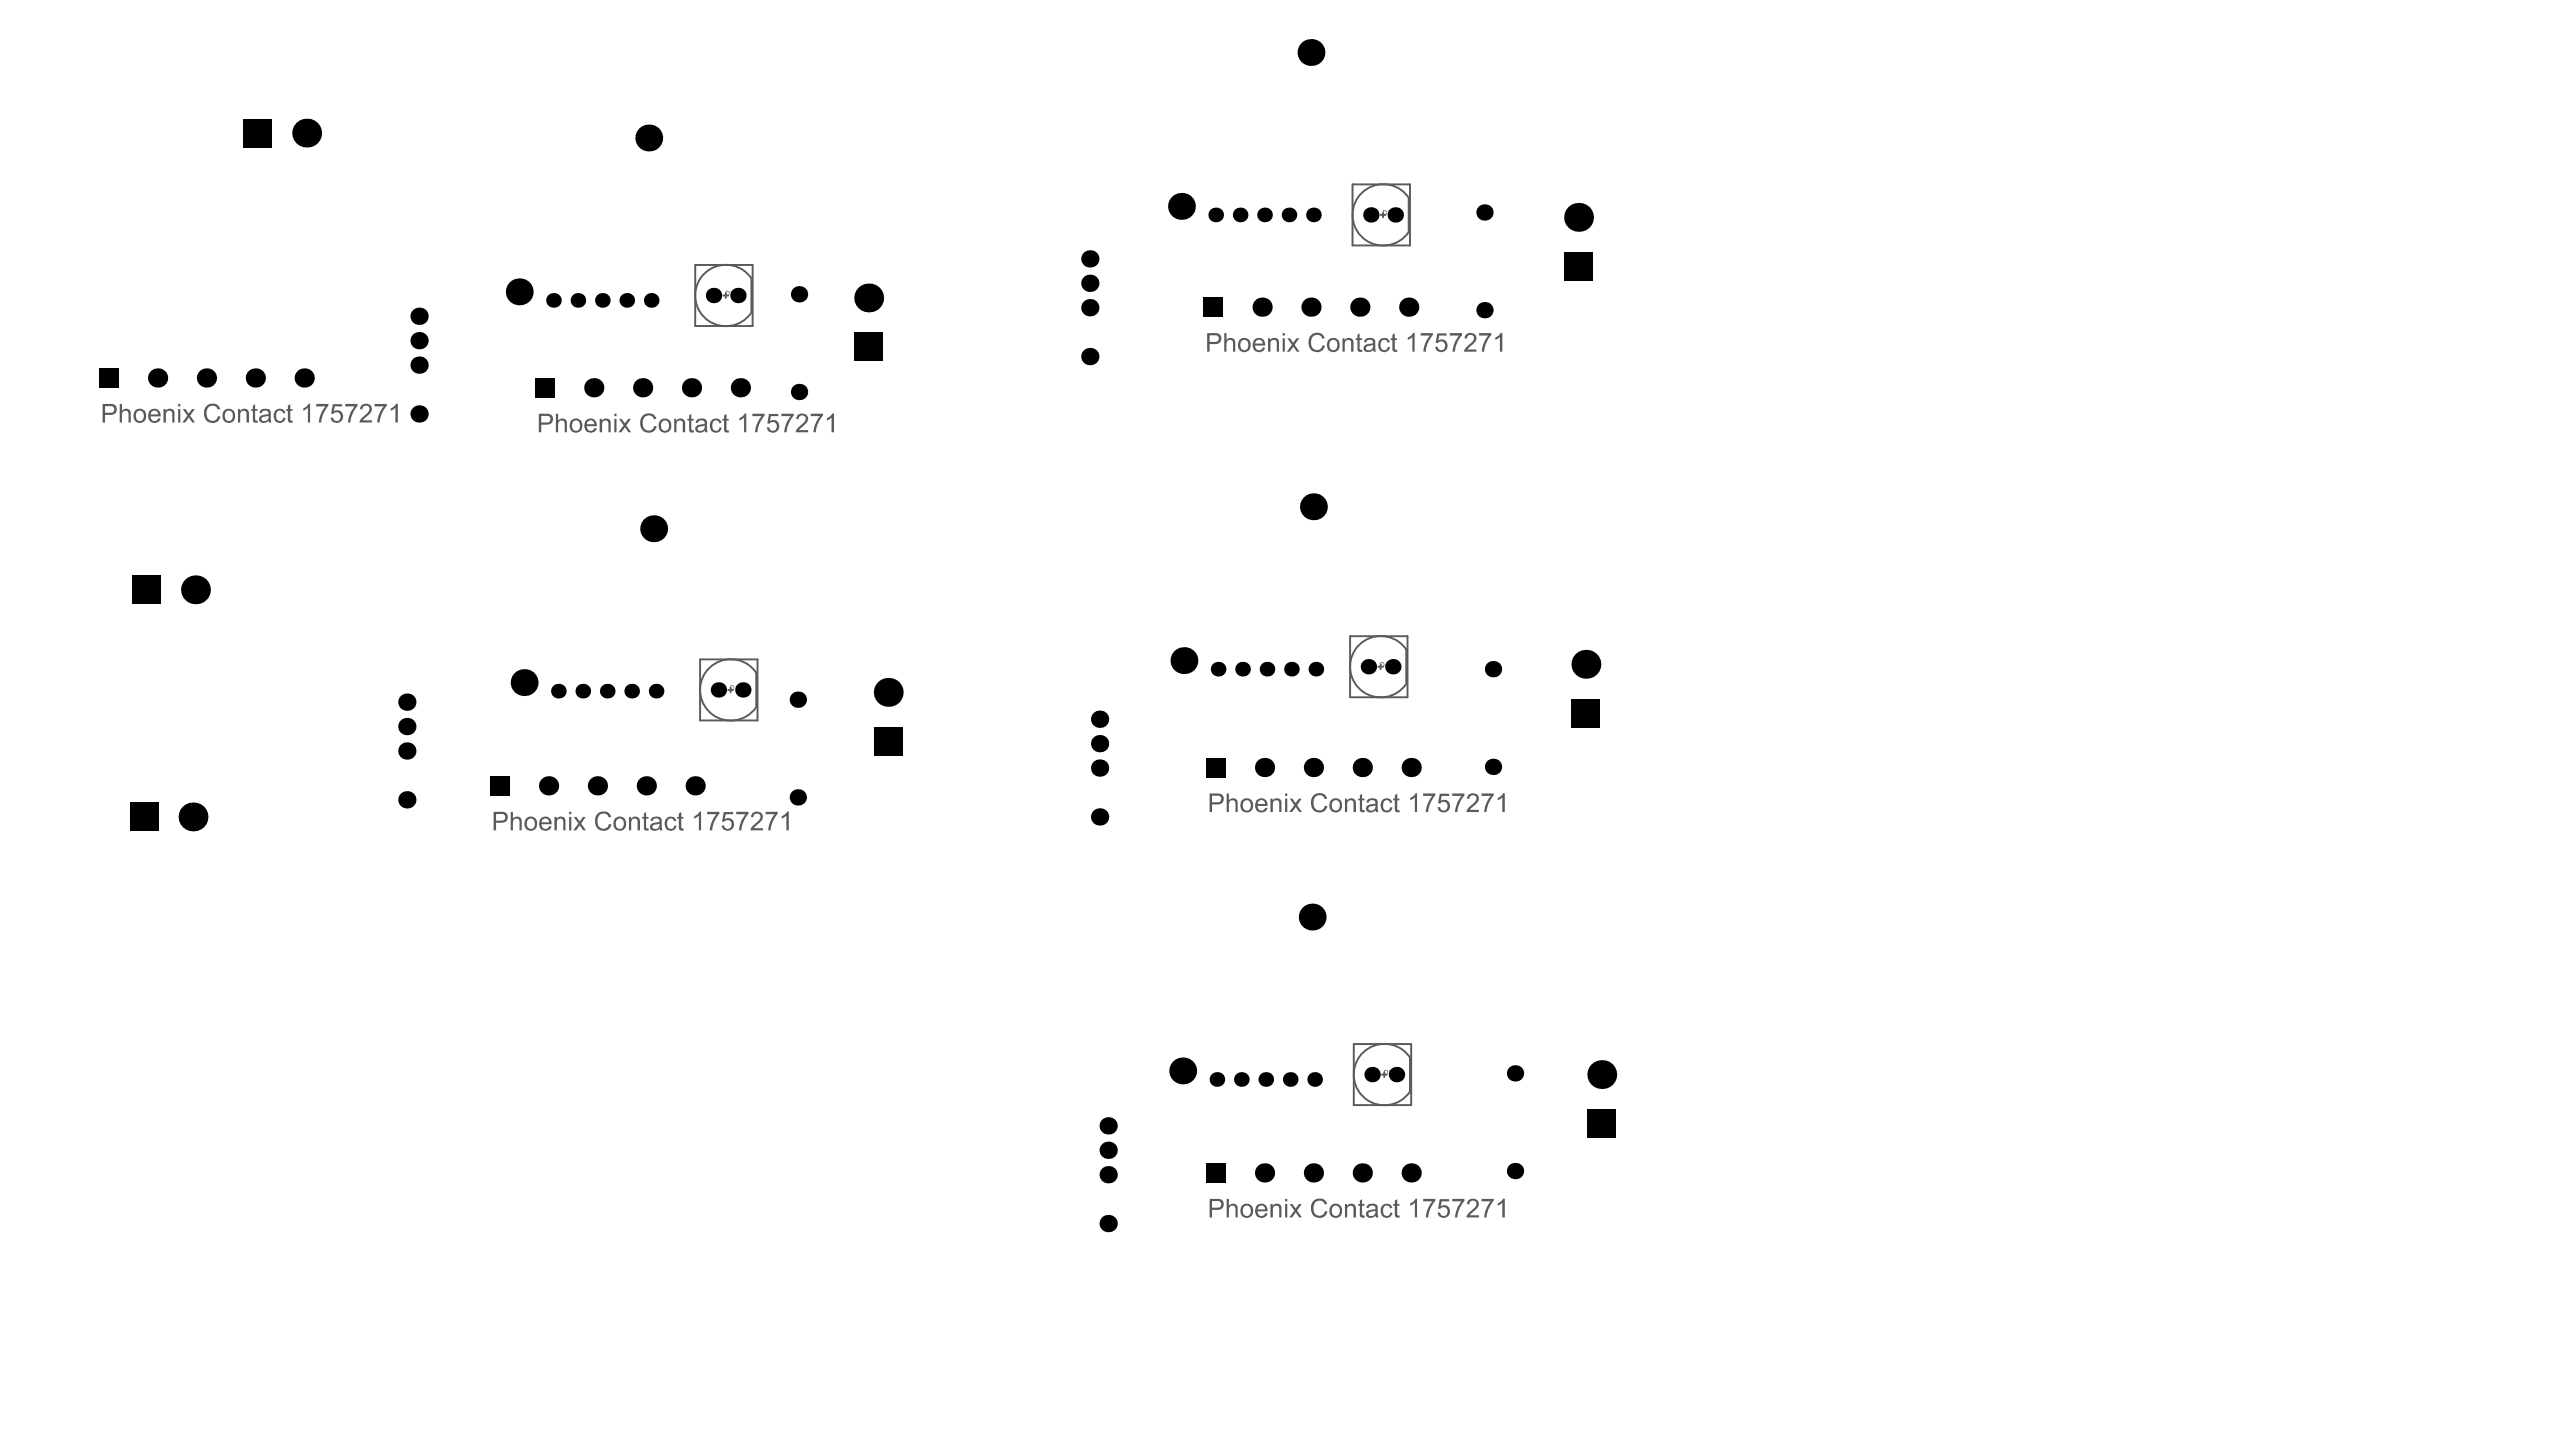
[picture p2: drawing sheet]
<svg xmlns="http://www.w3.org/2000/svg" width="881mm" height="503mm" viewBox="0 0 881 503" stroke-linecap="round" stroke-linejoin="round" font-family="sans-serif">
<g fill="none" stroke="#5a5a5a" stroke-width=".66">
<path d="M477.1 74.3h1.7M478 73.4v1.7M486.8 68.3v11.9M259.7 96.2v11.8M250 102.1h1.7M250.8 101.3v1.6M251.7 238.4h1.6M252.5 237.5v1.7M261.4 232.5v11.8M476.3 230.4h1.7M477.1 229.5v1.7M486 224.5v11.8"/>
<path d="M477.5 371.3h1.7M478.4 370.4v1.7M487.3 365.4v11.8"/>
</g>
<g fill="#5a5a5a">
<path d="M252.4 100.7h.1a.56 .56 0 0 1 .9 .2 .56 .56 0 0 1-.5 .8l-.3 .2 .7 .2h-1l.5-.6a.42 .42 0 0 0 .4-.4 .42 .42 0 0 0-.4-.4l-.5 .3z"/>
<path d="M254.2 237.2l.6-.4v1.6h-.3v-1.3l-.2 .3z"/>
<path d="M479.7 72.7a.45 .45 0 0 1 .6 .1 .45 .45 0 0 1 0 .6 .53 .53 0 0 1 0 .9 .53 .53 0 0 1-.8-.5h.2a.33 .33 0 0 0 .3 .3 .33 .33 0 0 0 .3-.3 .33 .33 0 0 0-.4-.3v-.2a.27 .27 0 0 0 .4-.2 .27 .27 0 0 0-.3-.3 .27 .27 0 0 0-.3 .4l-.2-.1z"/>
<path d="M480.1 369.8h.8l-.6 .1v.4a.54 .54 0 0 1 .7 .4 .54 .54 0 0 1-.5 .7 .54 .54 0 0 1-.6-.5h.2a.34 .34 0 0 0 .4 .2 .34 .34 0 0 0 .2-.5 .34 .34 0 0 0-.5 0l-.3-.1z"/>
<path d="M251 100.7v1.2h.3a.59 .59 0 0 0 .6-.6 .59 .59 0 0 0-.6-.6zM250.8 100.5h.6a.81 .81 0 0 1 .7 .8 .81 .81 0 0 1-.8 .8h-.5z"/>
<path d="M252.7 237v1.2h.3a.59 .59 0 0 0 .6-.6 .59 .59 0 0 0-.6-.6zM252.5 236.8h.6a.81 .81 0 0 1 .7 .8 .81 .81 0 0 1-.8 .8h-.5z"/>
<path d="M478.1 72.9v1.2h.4a.59 .59 0 0 0 .6-.6 .59 .59 0 0 0-.6-.6zM478 72.7h.6a.81 .81 0 0 1 .6 .8 .81 .81 0 0 1-.7 .8h-.5z"/>
<path d="M477.3 229v1.2h.3a.59 .59 0 0 0 .6-.6 .59 .59 0 0 0-.6-.6zM477.1 228.8h.6a.81 .81 0 0 1 .7 .8 .81 .81 0 0 1-.8 .8h-.5z"/>
<path d="M479.2 229.1l-.5 .8h.5zM479.3 228.8l.4 1.1-.2 .5h-.3v-.4h-.6z"/>
<path d="M478.6 369.9v1.2h.3a.59 .59 0 0 0 .6-.6 .59 .59 0 0 0-.6-.6zM478.4 369.7h.6a.81 .81 0 0 1 .7 .8 .81 .81 0 0 1-.8 .8h-.5z"/>
</g>
<path d="M467.4 63.7h19.9v21.1h-19.9zM486.8 68.3a10.6 10.6 0 0 0-15.7-2.1 10.6 10.6 0 0 0-.2 15.9 10.6 10.6 0 0 0 15.8-1.7M240.3 91.6h19.8v21h-19.8zM259.7 96.2a10.6 10.6 0 0 0-15.8-2.2 10.6 10.6 0 0 0-.2 15.9 10.6 10.6 0 0 0 15.8-1.7M466.6 219.8h19.8v21.1h-19.8zM241.9 227.8h19.9v21.1h-19.9zM261.4 232.5a10.6 10.6 0 0 0-15.8-2.2 10.6 10.6 0 0 0-.2 15.9 10.6 10.6 0 0 0 15.8-1.7M486 224.5a10.6 10.6 0 0 0-15.8-2.2 10.6 10.6 0 0 0-.2 15.9 10.6 10.6 0 0 0 15.8-1.7M467.8 360.7h19.9v21.1h-19.9zM487.3 365.4a10.6 10.6 0 0 0-15.8-2.2 10.6 10.6 0 0 0-.2 15.9 10.6 10.6 0 0 0 15.8-1.7" fill="none" stroke="#5a5a5a" stroke-width=".66"/>
<g fill="#5a5a5a">
<path d="M176.5 280.5h.8v2.3l.1-.1a1.64 1.64 0 0 1 1.9-.5 1.64 1.64 0 0 1 1 1.7v3h-.8v-3a1.17 1.17 0 0 0-1.3-1 1.17 1.17 0 0 0-.9 1.5v2.5h-.8z"/>
<path d="M191.6 282.3h.8v.6a1.63 1.63 0 0 1 2-.8 1.63 1.63 0 0 1 1 1.9v2.9h-.7v-3a1.13 1.13 0 0 0-1.4-1 1.13 1.13 0 0 0-.8 1.5v2.5h-.9z"/>
<path d="M198.3 282.3h.9l1.1 1.6 1.2-1.6h.9l-1.6 2.2 1.7 2.4h-.9l-1.2-1.8-1.3 1.8h-1l1.8-2.4z"/>
<path d="M206.4 281.2l.8-.6a3.1 3.1 0 0 1 3.3 .5l.7 1.2-.8 .1a2.05 2.05 0 0 0-2.6-1.2 2.05 2.05 0 0 0-1.3 2.5 2.05 2.05 0 0 0 1.5 2.5 2.05 2.05 0 0 0 2.4-1.5l.9 .3a2.96 2.96 0 0 1-3.7 1.9 2.96 2.96 0 0 1-2-3.7l.4-1.4z"/>
<path d="M217.4 282.3h.6v.5a1.71 1.71 0 0 1 2.1-.6 1.71 1.71 0 0 1 1.1 1.8v2.9h-.9v-2.8a1.14 1.14 0 0 0-1.2-1.3 1.14 1.14 0 0 0-1 1.6v2.5h-.7z"/>
<path d="M222.5 281.1l.8-.5v1.7h.8v.5h-.8v3l.1 .4h.7l.1 .7-.2 .1a1.08 1.08 0 0 1-1.3-.2 1.08 1.08 0 0 1-.2-1.3v-2.7h-.6v-.5h.6z"/>
<path d="M230.1 282.9a2.04 2.04 0 0 1 2-.8 2.04 2.04 0 0 1 1.6 1.5l-.8 .2a1.23 1.23 0 0 0-1.5-.9 1.23 1.23 0 0 0-.9 1.5 1.32 1.32 0 0 0 .6 1.8 1.32 1.32 0 0 0 1.8-.6l.1-.4 .7 .1a2.08 2.08 0 0 1-2.5 1.7 2.08 2.08 0 0 1-1.5-2.6z"/>
<path d="M234.6 281.1l.8-.5v1.7h.8v.5h-.8v3.2l.8 .2 .1 .7a1.24 1.24 0 0 1-1.6-.4l-.1-3.7h-.6v-.5h.6z"/>
<path d="M239.9 282a2.99 2.99 0 0 0 1.9-1.6h.5v6.5h-.8v-5.1l-1.6 1z"/>
<path d="M244.4 280.5h4.2v.7l-1.9 3.1-.5 2.6h-.9l.3-1.9 .8-2.1 1.2-1.6h-3.2z"/>
<path d="M250.1 280.6h3.2v.7h-2.5l-.3 1.7 .1-.1a2.16 2.16 0 0 1 3.1 1.9 2.16 2.16 0 0 1-3 2.1l-.7-.3-.6-1.2 .8-.2a1.38 1.38 0 0 0 1.9 1 1.38 1.38 0 0 0 .6-2.1 1.37 1.37 0 0 0-2.4-.2h-.8z"/>
<path d="M254.4 280.5h4.3v.7l-1.3 1.7-.9 2.2-.3 1.8h-.8l.3-2 .8-1.9 1.1-1.7h-3.2z"/>
<path d="M260 281l.2-.1a2 2 0 0 1 2.9 0 2 2 0 0 1-.1 2.9l-2.6 2.3h3.2v.8h-4.3l.7-1.4 1.3-1.1a2.47 2.47 0 0 0 1.3-2.9 1.33 1.33 0 0 0-1.4-.3 1.33 1.33 0 0 0-.8 1.2l-.9-.1z"/>
<path d="M264.6 280.5h4.2v.7l-1.2 1.5-.7 1.6-.6 2.6h-.8l.3-1.9 .8-2.1 1.2-1.6h-3.2z"/>
<path d="M270.1 282.1l1.1-.6 .8-1.1h.6v6.5h-.8v-5.1l-1.7 1z"/>
<path d="M41.4 139.6h.7v2.2h.2a1.64 1.64 0 0 1 1.9-.5 1.64 1.64 0 0 1 1 1.7v3h-.8v-3a1.17 1.17 0 0 0-1.4-1.1 1.17 1.17 0 0 0-.9 1.5v2.6h-.7z"/>
<path d="M56.5 141.3h.8v.7a1.63 1.63 0 0 1 2-.8 1.63 1.63 0 0 1 1 1.9v2.9h-.8v-3a1.13 1.13 0 0 0-1.3-1.1 1.13 1.13 0 0 0-.9 1.5v2.6h-.8z"/>
<path d="M63.2 141.3h.9l1.1 1.6 1.2-1.6h.9l-1.6 2.3 1.7 2.4h-.9l-1.2-1.8-1.3 1.8h-1l1.8-2.4z"/>
<path d="M71.3 140.3l.8-.6a3.1 3.1 0 0 1 3.3 .5l.7 1.1-.9 .2a2.05 2.05 0 0 0-2.5-1.2 2.05 2.05 0 0 0-1.3 2.5 2.05 2.05 0 0 0 1.4 2.5 2.05 2.05 0 0 0 2.5-1.5l.9 .2a2.96 2.96 0 0 1-3.7 2 2.96 2.96 0 0 1-2-3.7l.4-1.4z"/>
<path d="M82.3 141.3h.6v.6a1.71 1.71 0 0 1 2.1-.6 1.71 1.71 0 0 1 1.1 1.8v2.9h-.9v-2.8a1.14 1.14 0 0 0-1.3-1.3 1.14 1.14 0 0 0-.9 1.5v2.6h-.7z"/>
<path d="M87.4 140.2l.8-.6v1.7h.8v.6h-.8v3l.1 .4h.7l.1 .7-.3 .1a1.08 1.08 0 0 1-1.2-.2 1.08 1.08 0 0 1-.2-1.3v-2.7h-.6v-.6h.6z"/>
<path d="M95 142a2.04 2.04 0 0 1 2-.8 2.04 2.04 0 0 1 1.6 1.5l-.8 .2a1.23 1.23 0 0 0-1.5-.9 1.23 1.23 0 0 0-.9 1.5 1.32 1.32 0 0 0 .6 1.8 1.32 1.32 0 0 0 1.8-.6l.1-.4 .7 .1a2.08 2.08 0 0 1-2.5 1.6 2.08 2.08 0 0 1-1.5-2.6z"/>
<path d="M99.5 140.2l.8-.6v1.7h.8v.6h-.8v3.2l.8 .2 .1 .7a1.24 1.24 0 0 1-1.6-.4l-.1-3.7h-.6v-.6h.6z"/>
<path d="M104.8 141.1a2.99 2.99 0 0 0 1.9-1.6h.5v6.5h-.8v-5.1l-1.6 1z"/>
<path d="M109.3 139.6h4.2v.6l-1.9 3.2-.6 2.6h-.8l.3-1.9 .8-2.1 1.2-1.6h-3.2z"/>
<path d="M115 139.6h3.2v.8h-2.5l-.3 1.7 .1-.1a2.16 2.16 0 0 1 3.1 1.9 2.16 2.16 0 0 1-3 2.1l-.8-.4-.5-1.1 .8-.2a1.38 1.38 0 0 0 1.9 1 1.38 1.38 0 0 0 .6-2.1 1.37 1.37 0 0 0-2.4-.2l-.8-.1z"/>
<path d="M119.3 139.6h4.2v.7l-1.2 1.7-.9 2.2-.3 1.8h-.8l.3-2 .8-1.9 1.1-1.7h-3.2z"/>
<path d="M124.8 140.2l.3-.2a2 2 0 0 1 2.8 0 2 2 0 0 1 0 2.9l-2.6 2.3h3.2v.8h-4.3l.7-1.5 1.3-1.1a2.47 2.47 0 0 0 1.3-2.8 1.33 1.33 0 0 0-1.4-.3 1.33 1.33 0 0 0-.9 1.2l-.8-.2z"/>
<path d="M129.5 139.6h4.2v.6l-1.2 1.6-.8 1.6-.6 2.6h-.7l.2-1.9 .9-2.1 1.2-1.6h-3.2z"/>
<path d="M135 141.2l1-.6 .9-1.1h.6v6.5h-.9v-5.1l-1.6 1z"/>
<path d="M192.1 142.9h.8v2.3l.1-.1a1.64 1.64 0 0 1 1.9-.4 1.64 1.64 0 0 1 1 1.7v3h-.7v-3a1.17 1.17 0 0 0-1.4-1.1 1.17 1.17 0 0 0-.9 1.5v2.6h-.8z"/>
<path d="M207.2 144.7h.8v.7a1.63 1.63 0 0 1 2-.8 1.63 1.63 0 0 1 1 1.9v2.9h-.7v-3a1.13 1.13 0 0 0-1.4-1.1 1.13 1.13 0 0 0-.8 1.5v2.6h-.9z"/>
<path d="M213.9 144.7h.9l1.1 1.6 1.2-1.6h.9l-1.6 2.3 1.7 2.4h-.9l-1.2-1.8-1.3 1.8h-1l1.8-2.4z"/>
<path d="M222 143.7l.9-.6a3.1 3.1 0 0 1 3.2 .4l.7 1.2-.8 .2a2.05 2.05 0 0 0-2.6-1.2 2.05 2.05 0 0 0-1.3 2.4 2.05 2.05 0 0 0 1.5 2.5 2.05 2.05 0 0 0 2.5-1.4l.8 .2a2.96 2.96 0 0 1-3.7 1.9 2.96 2.96 0 0 1-1.9-3.7l.3-1.3z"/>
<path d="M233 144.7h.7v.6a1.71 1.71 0 0 1 2-.7 1.71 1.71 0 0 1 1.1 1.9v2.9h-.9v-2.8a1.14 1.14 0 0 0-1.2-1.3 1.14 1.14 0 0 0-1 1.5v2.6h-.7z"/>
<path d="M238.1 143.5l.8-.5v1.7h.8v.6h-.8v3l.2 .4h.6l.1 .7h-.2a1.08 1.08 0 0 1-1.2-.2 1.08 1.08 0 0 1-.3-1.2v-2.7h-.5v-.6h.5z"/>
<path d="M245.7 145.4a2.04 2.04 0 0 1 2.1-.8 2.04 2.04 0 0 1 1.6 1.5l-.9 .1a1.23 1.23 0 0 0-1.5-.9 1.23 1.23 0 0 0-.8 1.6 1.32 1.32 0 0 0 .6 1.7 1.32 1.32 0 0 0 1.7-.5l.1-.4h.8a2.08 2.08 0 0 1-2.5 1.7 2.08 2.08 0 0 1-1.6-2.6z"/>
<path d="M250.2 143.5l.9-.5v1.7h.7v.6h-.7v3.2l.7 .2 .1 .7a1.24 1.24 0 0 1-1.6-.5l-.1-3.6h-.6v-.6h.6z"/>
<path d="M255.5 144.5a2.99 2.99 0 0 0 1.9-1.6h.5v6.5h-.8v-5.1l-1.6 1z"/>
<path d="M260 142.9h4.2v.7l-1.9 3.1-.5 2.7h-.9l.3-1.9 .8-2.1 1.2-1.6h-3.2z"/>
<path d="M265.8 143h3.2v.8h-2.6l-.3 1.7 .2-.1a2.16 2.16 0 0 1 3 1.9 2.16 2.16 0 0 1-3 2.1l-.7-.4-.6-1.2 .8-.1a1.38 1.38 0 0 0 2 1 1.38 1.38 0 0 0 .5-2.1 1.37 1.37 0 0 0-2.4-.2l-.7-.1z"/>
<path d="M270.1 142.9h4.2v.8l-1.3 1.7-.9 2.2-.3 1.8h-.8l.3-2.1 .8-1.8 1.2-1.7h-3.2z"/>
<path d="M275.6 143.5l.2-.1a2 2 0 0 1 2.9 0 2 2 0 0 1-.1 2.8l-2.5 2.4h3.2v.8h-4.3l.6-1.5 1.3-1.1a2.47 2.47 0 0 0 1.4-2.8 1.33 1.33 0 0 0-1.5-.3 1.33 1.33 0 0 0-.8 1.2l-.9-.2z"/>
<path d="M280.2 142.9h4.2v.7l-1.2 1.5-.7 1.6-.6 2.7h-.8l.3-1.9 .8-2.1 1.2-1.6h-3.2z"/>
<path d="M285.9 144.5l.9-.5 .8-1.1h.6v6.5h-.8v-5.1l-1.6 1z"/>
<path d="M423.1 115.1h.7v2.3l.2-.1a1.64 1.64 0 0 1 1.9-.4 1.64 1.64 0 0 1 1 1.7v2.9h-.8v-2.9a1.17 1.17 0 0 0-1.4-1.1 1.17 1.17 0 0 0-.9 1.5v2.5h-.7z"/>
<path d="M438.2 116.9h.8v.6a1.63 1.63 0 0 1 2-.8 1.63 1.63 0 0 1 1 1.9v2.9h-.8v-2.9a1.13 1.13 0 0 0-1.3-1.1 1.13 1.13 0 0 0-.9 1.5v2.5h-.8z"/>
<path d="M444.9 116.9h.9l1.1 1.6 1.2-1.6h.9l-1.6 2.2 1.7 2.4h-.9l-1.2-1.8-1.3 1.8h-1l1.8-2.4z"/>
<path d="M453 115.9l.8-.6a3.1 3.1 0 0 1 3.3 .4l.7 1.2-.9 .1a2.05 2.05 0 0 0-2.5-1.2 2.05 2.05 0 0 0-1.3 2.5 2.05 2.05 0 0 0 1.4 2.5 2.05 2.05 0 0 0 2.5-1.5l.9 .3a2.96 2.96 0 0 1-3.7 1.9 2.96 2.96 0 0 1-2-3.7l.4-1.4z"/>
<path d="M464 116.9h.6v.6a1.71 1.71 0 0 1 2.1-.7 1.71 1.71 0 0 1 1.1 1.8v2.9h-.9v-2.8a1.14 1.14 0 0 0-1.3-1.3 1.14 1.14 0 0 0-.9 1.6v2.5h-.7z"/>
<path d="M469.1 115.7l.8-.5v1.7h.8v.6h-.8v2.9l.1 .4h.7l.1 .7-.3 .1a1.08 1.08 0 0 1-1.2-.2 1.08 1.08 0 0 1-.2-1.2v-2.7h-.6v-.6h.6z"/>
<path d="M476.7 117.5a2.04 2.04 0 0 1 2-.8 2.04 2.04 0 0 1 1.6 1.5l-.8 .2a1.23 1.23 0 0 0-1.5-.9 1.23 1.23 0 0 0-.9 1.6 1.32 1.32 0 0 0 .6 1.7 1.32 1.32 0 0 0 1.8-.6l.1-.4 .7 .1a2.08 2.08 0 0 1-2.5 1.7 2.08 2.08 0 0 1-1.5-2.6z"/>
<path d="M481.2 115.7l.8-.5v1.7h.8v.6h-.8v3.2l.8 .1 .1 .7a1.24 1.24 0 0 1-1.6-.4l-.1-3.6h-.6v-.6h.6z"/>
<path d="M486.5 116.6a2.99 2.99 0 0 0 1.9-1.6h.5v6.5h-.8v-5.1l-1.6 1.1z"/>
<path d="M491 115.1h4.2v.7l-1.9 3.1-.6 2.6h-.8l.3-1.8 .8-2.2 1.2-1.6h-3.2z"/>
<path d="M496.7 115.2h3.2v.7h-2.5l-.3 1.7 .1-.1a2.16 2.16 0 0 1 3.1 2 2.16 2.16 0 0 1-3 2l-.8-.3-.5-1.2 .8-.2a1.38 1.38 0 0 0 1.9 1 1.38 1.38 0 0 0 .6-2.1 1.37 1.37 0 0 0-2.4-.1l-.8-.1z"/>
<path d="M501 115.1h4.2v.8l-1.2 1.6-.9 2.2-.3 1.8h-.8l.3-2 .8-1.9 1.1-1.7h-3.2z"/>
<path d="M506.6 115.6l.2-.1a2 2 0 0 1 2.8 0 2 2 0 0 1 0 2.9l-2.6 2.3h3.2v.8h-4.3l.7-1.4 1.3-1.1a2.47 2.47 0 0 0 1.3-2.9 1.33 1.33 0 0 0-1.4-.3 1.33 1.33 0 0 0-.9 1.2l-.8-.1z"/>
<path d="M511.2 115.1h4.2v.7l-1.2 1.5-.8 1.6-.6 2.6h-.7l.2-1.8 .9-2.2 1.2-1.6h-3.2z"/>
<path d="M516.7 116.7l1-.6 .9-1.1h.6v6.5h-.9v-5.1l-1.6 1.1z"/>
<path d="M423.9 274.2h.8v2.2l.2-.1a1.64 1.64 0 0 1 1.9-.4 1.64 1.64 0 0 1 .9 1.7v3h-.7v-3a1.17 1.17 0 0 0-1.4-1.1 1.17 1.17 0 0 0-.9 1.5v2.6h-.8z"/>
<path d="M439 275.9h.8v.7a1.63 1.63 0 0 1 2-.8 1.63 1.63 0 0 1 1 1.9v2.9h-.7v-3a1.13 1.13 0 0 0-1.4-1.1 1.13 1.13 0 0 0-.8 1.5v2.6h-.9z"/>
<path d="M445.7 275.9h.9l1.1 1.6 1.2-1.6h1l-1.7 2.3 1.7 2.4h-.9l-1.2-1.8-1.2 1.8h-1.1l1.8-2.4z"/>
<path d="M453.8 274.9l.9-.6a3.1 3.1 0 0 1 3.3 .4l.6 1.2-.8 .2a2.05 2.05 0 0 0-2.5-1.2 2.05 2.05 0 0 0-1.4 2.5 2.05 2.05 0 0 0 1.5 2.4 2.05 2.05 0 0 0 2.5-1.4l.8 .2a2.96 2.96 0 0 1-3.7 1.9 2.96 2.96 0 0 1-1.9-3.6l.3-1.4z"/>
<path d="M464.8 275.9h.7v.6a1.71 1.71 0 0 1 2-.7 1.71 1.71 0 0 1 1.1 1.9v2.9h-.8v-2.8a1.14 1.14 0 0 0-1.3-1.3 1.14 1.14 0 0 0-.9 1.5v2.6h-.8z"/>
<path d="M469.9 274.7l.8-.5v1.7h.9v.6h-.9v3l.2 .4h.7v.7h-.2a1.08 1.08 0 0 1-1.2-.2 1.08 1.08 0 0 1-.3-1.2v-2.7h-.5v-.6h.5z"/>
<path d="M477.5 276.6a2.04 2.04 0 0 1 2.1-.8 2.04 2.04 0 0 1 1.6 1.5l-.9 .1a1.23 1.23 0 0 0-1.5-.8 1.23 1.23 0 0 0-.8 1.5 1.32 1.32 0 0 0 .6 1.8 1.32 1.32 0 0 0 1.7-.6l.1-.4 .8 .1a2.08 2.08 0 0 1-2.5 1.6 2.08 2.08 0 0 1-1.6-2.6z"/>
<path d="M482 274.7l.9-.5v1.7h.7v.6h-.7v3.2l.7 .2 .1 .7a1.24 1.24 0 0 1-1.6-.5l-.1-3.6h-.6v-.6h.6z"/>
<path d="M487.3 275.7a2.99 2.99 0 0 0 1.9-1.6h.5v6.5h-.8v-5.1l-1.6 1z"/>
<path d="M491.8 274.2h4.2v.6l-1.9 3.1-.5 2.7h-.9l.3-1.9 .8-2.1 1.2-1.6h-3.2z"/>
<path d="M497.6 274.2h3.2v.8h-2.6l-.3 1.7 .2-.1a2.16 2.16 0 0 1 3 1.9 2.16 2.16 0 0 1-2.9 2.1l-.8-.4-.6-1.2 .8-.1a1.38 1.38 0 0 0 2 1 1.38 1.38 0 0 0 .5-2.1 1.37 1.37 0 0 0-2.4-.2l-.7-.1z"/>
<path d="M501.9 274.2h4.2v.7l-1.3 1.7-.9 2.2-.3 1.8h-.8l.3-2.1 .8-1.8 1.2-1.7h-3.2z"/>
<path d="M507.4 274.7l.2-.1a2 2 0 0 1 2.9 0 2 2 0 0 1-.1 2.8l-2.5 2.4h3.2v.8h-4.3l.6-1.5 1.3-1.1a2.47 2.47 0 0 0 1.4-2.8 1.33 1.33 0 0 0-1.5-.3 1.33 1.33 0 0 0-.8 1.2l-.9-.2z"/>
<path d="M512 274.2h4.2v.6l-1.2 1.5-.7 1.6-.6 2.7h-.8l.3-1.9 .8-2.1 1.2-1.6h-3.2z"/>
<path d="M517.6 275.8l1-.6 .8-1.1h.6v6.5h-.8v-5.1l-1.6 1z"/>
<path d="M423.9 414.2h.8v2.3l.2-.1a1.64 1.64 0 0 1 1.9-.4 1.64 1.64 0 0 1 .9 1.7v2.9h-.7v-2.9a1.17 1.17 0 0 0-1.4-1.1 1.17 1.17 0 0 0-.9 1.5v2.5h-.8z"/>
<path d="M439 416h.8v.7a1.63 1.63 0 0 1 2-.8 1.63 1.63 0 0 1 1 1.9v2.8h-.7v-2.9a1.13 1.13 0 0 0-1.4-1.1 1.13 1.13 0 0 0-.8 1.5v2.5h-.9z"/>
<path d="M445.7 416h.9l1.1 1.6 1.2-1.6h1l-1.7 2.3 1.7 2.3h-.9l-1.2-1.7-1.2 1.7h-1.1l1.8-2.3z"/>
<path d="M453.8 415l.9-.6a3.1 3.1 0 0 1 3.3 .4l.6 1.2-.8 .2a2.05 2.05 0 0 0-2.5-1.2 2.05 2.05 0 0 0-1.4 2.4 2.05 2.05 0 0 0 1.5 2.5 2.05 2.05 0 0 0 2.5-1.5l.8 .3a2.96 2.96 0 0 1-3.7 1.9 2.96 2.96 0 0 1-1.9-3.7l.3-1.3z"/>
<path d="M464.8 416h.7v.6a1.71 1.71 0 0 1 2-.7 1.71 1.71 0 0 1 1.1 1.9v2.8h-.8v-2.7a1.14 1.14 0 0 0-1.3-1.3 1.14 1.14 0 0 0-.9 1.5v2.5h-.8z"/>
<path d="M469.9 414.8l.8-.5v1.7h.9v.6h-.9v2.9l.2 .5h.7v.6l-.2 .1a1.08 1.08 0 0 1-1.2-.2 1.08 1.08 0 0 1-.3-1.2v-2.7h-.5v-.6h.5z"/>
<path d="M477.5 416.7a2.04 2.04 0 0 1 2.1-.8 2.04 2.04 0 0 1 1.6 1.4l-.9 .2a1.23 1.23 0 0 0-1.5-.9 1.23 1.23 0 0 0-.8 1.6 1.32 1.32 0 0 0 .6 1.7 1.32 1.32 0 0 0 1.7-.5l.1-.5 .8 .1a2.08 2.08 0 0 1-2.5 1.7 2.08 2.08 0 0 1-1.6-2.6z"/>
<path d="M482 414.8l.9-.5v1.7h.7v.6h-.7v3.2l.7 .2 .1 .6a1.24 1.24 0 0 1-1.6-.4l-.1-3.6h-.6v-.6h.6z"/>
<path d="M487.3 415.7a2.99 2.99 0 0 0 1.9-1.6h.5v6.5h-.8v-5l-1.6 1z"/>
<path d="M491.8 414.2h4.2v.7l-1.9 3.1-.5 2.6h-.9l.3-1.8 .8-2.1 1.2-1.6h-3.2z"/>
<path d="M497.6 414.3h3.2v.8h-2.6l-.3 1.7 .2-.1a2.16 2.16 0 0 1 3 1.9 2.16 2.16 0 0 1-2.9 2l-.8-.3-.6-1.2 .8-.2a1.38 1.38 0 0 0 2 1 1.38 1.38 0 0 0 .5-2 1.37 1.37 0 0 0-2.4-.2l-.7-.1z"/>
<path d="M501.9 414.2h4.2v.8l-1.3 1.7-.9 2.2-.3 1.7h-.8l.3-2 .8-1.8 1.2-1.7h-3.2z"/>
<path d="M507.4 414.8l.2-.2a2 2 0 0 1 2.9 0 2 2 0 0 1-.1 2.9l-2.5 2.4h3.2v.7h-4.3l.6-1.4 1.3-1.1a2.47 2.47 0 0 0 1.4-2.9 1.33 1.33 0 0 0-1.5-.3 1.33 1.33 0 0 0-.8 1.3l-.9-.2z"/>
<path d="M512 414.2h4.2v.7l-1.2 1.5-.7 1.6-.6 2.6h-.8l.3-1.8 .8-2.1 1.2-1.6h-3.2z"/>
<path d="M517.6 415.8l1-.6 .8-1.1h.6v6.5h-.8v-5l-1.6 1z"/>
<path d="M171.4 281.2v2.3h1.7a1.17 1.17 0 0 0 1.5-1 1.17 1.17 0 0 0-1.3-1.3zM170.6 280.5h2.8a1.94 1.94 0 0 1 2.1 2.1 1.94 1.94 0 0 1-2.5 1.7h-1.6v2.6h-.8z"/>
<path d="M182.3 283.3v.2a1.73 1.73 0 0 0-.1 2 1.73 1.73 0 0 0 1.7 .8l.7-.7a2.29 2.29 0 0 0-.8-2.8h-.5zM181.8 282.8a2.36 2.36 0 0 1 3.8 1.4 2.36 2.36 0 0 1-3.1 2.6 2.76 2.76 0 0 1-.7-4z"/>
<path d="M187.5 283.3l-.4 .8h2.7a1.34 1.34 0 0 0-.9-1.2 1.34 1.34 0 0 0-1.4 .4zM186.9 282.8l.4-.4a2.22 2.22 0 0 1 2.4 .1 2.22 2.22 0 0 1 .9 2.3h-3.5a1.34 1.34 0 0 0 1.1 1.6 1.34 1.34 0 0 0 1.6-1l.8 .1a2.28 2.28 0 0 1-3.1 1.3 2.28 2.28 0 0 1-1-3.3z"/>
<path d="M196.7 280.5h.7v.8h-.7zM196.7 282.3h.7v4.6h-.7z"/>
<path d="M213.2 283.2l-.1 .3a1.73 1.73 0 0 0-.2 2 1.73 1.73 0 0 0 1.8 .8 1.93 1.93 0 0 0 .9-2 1.93 1.93 0 0 0-1.5-1.5zM212.6 282.8l.4-.3a2.32 2.32 0 0 1 2.8 .3 2.32 2.32 0 0 1 .5 2.7 2.27 2.27 0 0 1-3.1 1.3 2.27 2.27 0 0 1-1.1-3.1z"/>
<path d="M225.6 285.3a1.09 1.09 0 0 0 .8 1.2 1.09 1.09 0 0 0 1.3-.7l.2-1.2-1.8 .4zM225.1 282.7h.1a2.23 2.23 0 0 1 3.5 .5v2.6l.2 1.1h-.8l-.2-.5a1.95 1.95 0 0 1-3.3-.5 2.06 2.06 0 0 1 2.4-1.8 .59 .59 0 0 0 .6 0 .59 .59 0 0 0 .3-.5 1.23 1.23 0 0 0-1.2-.8 1.23 1.23 0 0 0-1.1 .9l-.8-.1z"/>
<path d="M36.3 140.3v2.3h1.7a1.17 1.17 0 0 0 1.5-1 1.17 1.17 0 0 0-1.3-1.3zM35.5 139.6h2.8a1.94 1.94 0 0 1 2.1 2.1 1.94 1.94 0 0 1-2.5 1.7h-1.6v2.6h-.8z"/>
<path d="M47.2 142.4v.2a1.73 1.73 0 0 0-.1 1.9 1.73 1.73 0 0 0 1.7 .9l.7-.7a2.29 2.29 0 0 0-.8-2.8h-.7zM46.7 141.8a2.36 2.36 0 0 1 3.8 1.5 2.36 2.36 0 0 1-3.1 2.6 2.76 2.76 0 0 1-.7-4.1z"/>
<path d="M52.4 142.3l-.4 .9h2.7a1.34 1.34 0 0 0-.9-1.2 1.34 1.34 0 0 0-1.4 .3zM51.8 141.8l.4-.3a2.22 2.22 0 0 1 2.4 .1 2.22 2.22 0 0 1 .9 2.3h-3.5a1.34 1.34 0 0 0 1 1.5 1.34 1.34 0 0 0 1.6-.9l.9 .1a2.28 2.28 0 0 1-3.2 1.2 2.28 2.28 0 0 1-.9-3.2z"/>
<path d="M61.6 139.6h.7v.8h-.7zM61.6 141.3h.7v4.7h-.7z"/>
<path d="M78 142.3l-.1 .3a1.73 1.73 0 0 0-.1 1.9 1.73 1.73 0 0 0 1.7 .9 1.93 1.93 0 0 0 1-2 1.93 1.93 0 0 0-1.5-1.6zM77.4 141.8l.5-.2a2.32 2.32 0 0 1 2.8 .3 2.32 2.32 0 0 1 .5 2.7 2.27 2.27 0 0 1-3.1 1.3 2.27 2.27 0 0 1-1.1-3.1z"/>
<path d="M90.4 144.4a1.09 1.09 0 0 0 .9 1.2 1.09 1.09 0 0 0 1.3-.7l.2-1.2-1.9 .3zM90 141.8h.1a2.23 2.23 0 0 1 3.5 .5v2.6l.2 1.1h-.8l-.2-.5a1.95 1.95 0 0 1-3.3-.5 2.06 2.06 0 0 1 2.4-1.8 .59 .59 0 0 0 .6 0 .59 .59 0 0 0 .3-.5 1.23 1.23 0 0 0-1.2-.9 1.23 1.23 0 0 0-1.2 1l-.7-.1z"/>
<path d="M187.1 143.7v2.3h1.6a1.17 1.17 0 0 0 1.6-1.1 1.17 1.17 0 0 0-1.4-1.2zM186.2 142.9h2.8a1.94 1.94 0 0 1 2.1 2.1 1.94 1.94 0 0 1-2.4 1.7h-1.6v2.7h-.9z"/>
<path d="M197.9 145.8v.2a1.73 1.73 0 0 0-.1 1.9 1.73 1.73 0 0 0 1.7 .9l.7-.7a2.29 2.29 0 0 0-.7-2.8h-.8zM197.4 145.2a2.36 2.36 0 0 1 3.9 1.5 2.36 2.36 0 0 1-3.2 2.6 2.76 2.76 0 0 1-.7-4.1z"/>
<path d="M203.1 145.7l-.3 .9h2.7a1.34 1.34 0 0 0-.9-1.3 1.34 1.34 0 0 0-1.5 .4zM202.5 145.2l.4-.3a2.22 2.22 0 0 1 2.4 .1 2.22 2.22 0 0 1 .9 2.2h-3.4a1.34 1.34 0 0 0 1 1.6 1.34 1.34 0 0 0 1.6-1l.8 .2a2.28 2.28 0 0 1-3.1 1.2 2.28 2.28 0 0 1-.9-3.2z"/>
<path d="M212.3 142.9h.8v.9h-.8zM212.3 144.7h.8v4.7h-.8z"/>
<path d="M228.8 145.7l-.1 .3a1.73 1.73 0 0 0-.2 1.9 1.73 1.73 0 0 0 1.8 .9 1.93 1.93 0 0 0 .9-2 1.93 1.93 0 0 0-1.5-1.6zM228.2 145.2l.4-.2a2.32 2.32 0 0 1 2.8 .2 2.32 2.32 0 0 1 .5 2.8 2.27 2.27 0 0 1-3.1 1.3 2.27 2.27 0 0 1-1-3.2z"/>
<path d="M241.3 147.7a.88 .88 0 0 0 .2 1.1 .88 .88 0 0 0 1.1 0 1.17 1.17 0 0 0 .8-1.7zM240.8 145.1a2.23 2.23 0 0 1 3.5 .5v2.7l.3 1.1h-.9l-.2-.6a1.95 1.95 0 0 1-3.2-.5 2.06 2.06 0 0 1 2.3-1.7 .59 .59 0 0 0 .6 0 .59 .59 0 0 0 .3-.5 1.23 1.23 0 0 0-1.2-.9 1.23 1.23 0 0 0-1.1 .9h-.8z"/>
<path d="M418 115.9v2.2h1.7a1.17 1.17 0 0 0 1.5-1 1.17 1.17 0 0 0-1.3-1.2zM417.2 115.1h2.8a1.94 1.94 0 0 1 2.1 2.1 1.94 1.94 0 0 1-2.5 1.7h-1.6v2.6h-.8z"/>
<path d="M428.9 118v.1a1.73 1.73 0 0 0-.1 2 1.73 1.73 0 0 0 1.7 .8l.7-.7a2.29 2.29 0 0 0-.8-2.7h-.7zM428.4 117.4a2.36 2.36 0 0 1 3.8 1.4 2.36 2.36 0 0 1-3.1 2.6 2.76 2.76 0 0 1-.7-4z"/>
<path d="M434.1 117.8l-.4 .9h2.7a1.33 1.33 0 0 0-.8-1.2 1.33 1.33 0 0 0-1.5 .3zM433.6 117.2l.3-.2a2.22 2.22 0 0 1 2.4 .2 2.22 2.22 0 0 1 .9 2.2h-3.5a1.34 1.34 0 0 0 1 1.6 1.34 1.34 0 0 0 1.6-1l.9 .2a2.28 2.28 0 0 1-3.2 1.2 2.28 2.28 0 0 1-.9-3.3z"/>
<path d="M443.3 115.1h.7v.8h-.7zM443.3 116.9h.7v4.6h-.7z"/>
<path d="M459.8 117.8l-.2 .3a1.73 1.73 0 0 0-.1 2 1.73 1.73 0 0 0 1.8 .8 1.93 1.93 0 0 0 .9-2 1.93 1.93 0 0 0-1.5-1.5zM459.1 117.4l.5-.3a2.32 2.32 0 0 1 2.8 .3 2.32 2.32 0 0 1 .5 2.8 2.27 2.27 0 0 1-3.1 1.2 2.27 2.27 0 0 1-1.1-3.1z"/>
<path d="M472.1 119.9a1.09 1.09 0 0 0 .9 1.2 1.09 1.09 0 0 0 1.3-.7l.2-1.2-1.8 .4zM471.7 117.3h.1a2.23 2.23 0 0 1 3.5 .5v2.6l.2 1.1h-.8l-.2-.5a1.95 1.95 0 0 1-3.3-.5 2.06 2.06 0 0 1 2.4-1.8 .59 .59 0 0 0 .6 .1 .59 .59 0 0 0 .3-.6 1.23 1.23 0 0 0-1.2-.8 1.23 1.23 0 0 0-1.2 .9l-.7-.1z"/>
<path d="M418.9 274.9v2.3h1.6a1.17 1.17 0 0 0 1.6-1 1.17 1.17 0 0 0-1.4-1.3zM418 274.2h2.8a1.94 1.94 0 0 1 2.1 2.1 1.94 1.94 0 0 1-2.4 1.6h-1.6v2.7h-.9z"/>
<path d="M429.8 277v.2a1.73 1.73 0 0 0-.2 1.9 1.73 1.73 0 0 0 1.8 .9l.6-.7a2.29 2.29 0 0 0-.7-2.8l-.5-.1zM429.2 276.4a2.36 2.36 0 0 1 3.9 1.5 2.36 2.36 0 0 1-3.2 2.6 2.76 2.76 0 0 1-.7-4.1z"/>
<path d="M435 276.9l-.4 .9h2.7a1.33 1.33 0 0 0-.9-1.2 1.33 1.33 0 0 0-1.4 .3zM434.3 276.4l.4-.3a2.22 2.22 0 0 1 2.4 .1 2.22 2.22 0 0 1 .9 2.3h-3.4a1.34 1.34 0 0 0 1 1.5 1.34 1.34 0 0 0 1.6-1l.8 .2a2.28 2.28 0 0 1-3.1 1.2 2.28 2.28 0 0 1-.9-3.2z"/>
<path d="M444.1 274.2h.8v.8h-.8zM444.1 275.9h.8v4.7h-.8z"/>
<path d="M460.7 276.9l-.2 .3a1.73 1.73 0 0 0-.1 1.9 1.73 1.73 0 0 0 1.7 .9 1.93 1.93 0 0 0 .9-2 1.93 1.93 0 0 0-1.5-1.6zM460 276.4l.4-.2a2.32 2.32 0 0 1 2.8 .2 2.32 2.32 0 0 1 .5 2.8 2.27 2.27 0 0 1-3.1 1.3 2.27 2.27 0 0 1-1-3.1z"/>
<path d="M473 279a1.09 1.09 0 0 0 .8 1.1 1.09 1.09 0 0 0 1.3-.6l.3-1.2-1.9 .3zM472.6 276.3h.1a2.23 2.23 0 0 1 3.4 .6v2.6l.3 1.1h-.9l-.1-.5a1.95 1.95 0 0 1-3.3-.5 2.06 2.06 0 0 1 2.3-1.8 .59 .59 0 0 0 .6 0 .59 .59 0 0 0 .4-.5 1.23 1.23 0 0 0-1.3-.9 1.23 1.23 0 0 0-1.1 1l-.8-.1z"/>
<path d="M418.9 415v2.3h1.6a1.17 1.17 0 0 0 1.6-1.1 1.17 1.17 0 0 0-1.4-1.2zM418 414.2h2.8a1.94 1.94 0 0 1 2.1 2.1 1.94 1.94 0 0 1-2.4 1.7h-1.6v2.6h-.9z"/>
<path d="M429.8 417.1v.2a1.73 1.73 0 0 0-.2 1.9 1.73 1.73 0 0 0 1.8 .8l.6-.6a2.29 2.29 0 0 0-.7-2.8l-.5-.1zM429.2 416.5a2.36 2.36 0 0 1 3.9 1.4 2.36 2.36 0 0 1-3.2 2.7 2.76 2.76 0 0 1-.7-4.1z"/>
<path d="M434.9 417l-.3 .9h2.7a1.34 1.34 0 0 0-.9-1.3 1.34 1.34 0 0 0-1.5 .4zM434.3 416.5l.4-.3a2.22 2.22 0 0 1 2.4 .1 2.22 2.22 0 0 1 .9 2.2h-3.4a1.34 1.34 0 0 0 1 1.6 1.34 1.34 0 0 0 1.6-1l.8 .2a2.28 2.28 0 0 1-3.1 1.2 2.28 2.28 0 0 1-.9-3.2z"/>
<path d="M444.1 414.2h.8v.9h-.8zM444.1 416h.8v4.6h-.8z"/>
<path d="M460.6 417l-.1 .3a1.73 1.73 0 0 0-.1 1.9 1.73 1.73 0 0 0 1.7 .8 1.93 1.93 0 0 0 .9-1.9 1.93 1.93 0 0 0-1.5-1.6zM460 416.5l.4-.3a2.32 2.32 0 0 1 2.8 .3 2.32 2.32 0 0 1 .5 2.8 2.27 2.27 0 0 1-3.1 1.3 2.27 2.27 0 0 1-1-3.2z"/>
<path d="M473 419a1.09 1.09 0 0 0 .8 1.2 1.09 1.09 0 0 0 1.3-.7l.3-1.1-1.9 .3zM472.6 416.4h.1a2.23 2.23 0 0 1 3.4 .5v2.6l.3 1.1h-.9l-.1-.5a1.95 1.95 0 0 1-3.3-.5 2.06 2.06 0 0 1 2.3-1.7 .59 .59 0 0 0 .6 0 .59 .59 0 0 0 .4-.6 1.23 1.23 0 0 0-1.3-.8 1.23 1.23 0 0 0-1.1 .9l-.8-.1z"/>
</g>
<g fill="#000">
<path d="M84.1 41h10v10h-10z" fill-rule="evenodd"/>
<path d="M540.5 87h10v10h-10z" fill-rule="evenodd"/>
<path d="M416 102.8h6.6v6.6h-6.6z" fill-rule="evenodd"/>
<path d="M34.3 127.3h6.6v6.6h-6.6z" fill-rule="evenodd"/>
<path d="M185 130.6h6.6v6.7h-6.6z" fill-rule="evenodd"/>
<path d="M295.2 114.8h10v10h-10z" fill-rule="evenodd"/>
<path d="M45.7 198.8h10v10h-10z" fill-rule="evenodd"/>
<path d="M543.1 241.4h9.9v10h-9.9z" fill-rule="evenodd"/>
<path d="M44.8 277.3h10v9.9h-10z" fill-rule="evenodd"/>
<path d="M169.4 268.2h6.6v6.6h-6.6z" fill-rule="evenodd"/>
<path d="M302 251.1h10v10h-10z" fill-rule="evenodd"/>
<path d="M416.8 261.9h6.6v6.6h-6.6z" fill-rule="evenodd"/>
<path d="M548.6 383.2h9.9v9.9h-9.9z" fill-rule="evenodd"/>
<path d="M416.8 401.9h6.6v6.7h-6.6z" fill-rule="evenodd"/>
</g>
<g fill="#000">
<circle cx="453.1" cy="18.1" r="4.6"/>
<circle cx="106" cy="46" r="5"/>
<circle cx="224.2" cy="47.7" r="4.6"/>
<circle cx="408.3" cy="71.3" r="4.6"/>
<circle cx="420.1" cy="74.3" r="2.53"/>
<circle cx="428.6" cy="74.3" r="2.53"/>
<circle cx="437" cy="74.3" r="2.53"/>
<circle cx="445.5" cy="74.3" r="2.53"/>
<circle cx="453.9" cy="74.3" r="2.53"/>
<circle cx="473.7" cy="74.3" r="2.66"/>
<circle cx="482.2" cy="74.3" r="2.66"/>
<circle cx="513" cy="73.4" r="2.83"/>
<circle cx="545.5" cy="75.1" r="5"/>
<circle cx="376.6" cy="89.4" r="2.99"/>
<circle cx="376.6" cy="97.9" r="2.99"/>
<circle cx="144.8" cy="117.7" r="2.99"/>
<circle cx="144.8" cy="109.3" r="2.99"/>
<circle cx="179.5" cy="100.8" r="4.6"/>
<circle cx="191.3" cy="103.8" r="2.53"/>
<circle cx="199.7" cy="103.8" r="2.53"/>
<circle cx="208.2" cy="103.8" r="2.53"/>
<circle cx="216.6" cy="103.8" r="2.53"/>
<circle cx="225.1" cy="103.8" r="2.53"/>
<circle cx="246.6" cy="102.1" r="2.66"/>
<circle cx="255" cy="102.1" r="2.66"/>
<circle cx="276.1" cy="101.7" r="2.83"/>
<circle cx="300.2" cy="102.9" r="5"/>
<circle cx="376.6" cy="106.3" r="2.99"/>
<circle cx="436.2" cy="106.1" r="3.3"/>
<circle cx="453.1" cy="106.1" r="3.3"/>
<circle cx="469.9" cy="106.1" r="3.3"/>
<circle cx="486.8" cy="106.1" r="3.3"/>
<circle cx="513" cy="107.2" r="2.83"/>
<circle cx="54.5" cy="130.6" r="3.3"/>
<circle cx="71.4" cy="130.6" r="3.3"/>
<circle cx="88.2" cy="130.6" r="3.3"/>
<circle cx="105.1" cy="130.6" r="3.3"/>
<circle cx="144.8" cy="126.1" r="2.99"/>
<circle cx="205.2" cy="134" r="3.3"/>
<circle cx="222.1" cy="134" r="3.3"/>
<circle cx="239" cy="134" r="3.3"/>
<circle cx="255.9" cy="134" r="3.3"/>
<circle cx="276.1" cy="135.4" r="2.83"/>
<circle cx="376.6" cy="123.2" r="2.99"/>
<circle cx="144.8" cy="143" r="2.99"/>
<circle cx="453.9" cy="175.1" r="4.6"/>
<circle cx="225.9" cy="182.7" r="4.6"/>
<circle cx="67.6" cy="203.8" r="5"/>
<circle cx="181.1" cy="235.8" r="4.6"/>
<circle cx="193" cy="238.8" r="2.53"/>
<circle cx="201.4" cy="238.8" r="2.53"/>
<circle cx="209.9" cy="238.8" r="2.53"/>
<circle cx="218.3" cy="238.8" r="2.53"/>
<circle cx="226.7" cy="238.8" r="2.53"/>
<circle cx="248.3" cy="238.4" r="2.66"/>
<circle cx="256.7" cy="238.4" r="2.66"/>
<circle cx="307" cy="239.2" r="5"/>
<circle cx="409.1" cy="228.2" r="4.6"/>
<circle cx="421" cy="231.2" r="2.53"/>
<circle cx="429.4" cy="231.2" r="2.53"/>
<circle cx="437.9" cy="231.2" r="2.53"/>
<circle cx="446.3" cy="231.2" r="2.53"/>
<circle cx="454.7" cy="231.2" r="2.53"/>
<circle cx="472.9" cy="230.4" r="2.66"/>
<circle cx="481.3" cy="230.4" r="2.66"/>
<circle cx="516" cy="231.2" r="2.83"/>
<circle cx="548.1" cy="229.5" r="5"/>
<circle cx="140.6" cy="251" r="2.99"/>
<circle cx="140.6" cy="259.5" r="2.99"/>
<circle cx="140.6" cy="242.6" r="2.99"/>
<circle cx="275.7" cy="241.7" r="2.83"/>
<circle cx="380" cy="256.9" r="2.99"/>
<circle cx="380" cy="248.5" r="2.99"/>
<circle cx="140.6" cy="276.3" r="2.99"/>
<circle cx="189.6" cy="271.5" r="3.3"/>
<circle cx="206.5" cy="271.5" r="3.3"/>
<circle cx="223.4" cy="271.5" r="3.3"/>
<circle cx="240.2" cy="271.5" r="3.3"/>
<circle cx="275.7" cy="275.5" r="2.83"/>
<circle cx="380" cy="265.4" r="2.99"/>
<circle cx="437" cy="265.2" r="3.3"/>
<circle cx="453.9" cy="265.2" r="3.3"/>
<circle cx="470.8" cy="265.2" r="3.3"/>
<circle cx="487.7" cy="265.2" r="3.3"/>
<circle cx="516" cy="265" r="2.83"/>
<circle cx="66.7" cy="282.3" r="5"/>
<circle cx="380" cy="282.3" r="2.99"/>
<circle cx="453.5" cy="316.8" r="4.6"/>
<circle cx="408.7" cy="370" r="4.6"/>
<circle cx="420.5" cy="373" r="2.53"/>
<circle cx="429" cy="373" r="2.53"/>
<circle cx="437.4" cy="373" r="2.53"/>
<circle cx="445.9" cy="373" r="2.53"/>
<circle cx="454.3" cy="373" r="2.53"/>
<circle cx="474.2" cy="371.3" r="2.66"/>
<circle cx="482.6" cy="371.3" r="2.66"/>
<circle cx="523.6" cy="370.9" r="2.83"/>
<circle cx="553.6" cy="371.3" r="5"/>
<circle cx="383" cy="389" r="2.99"/>
<circle cx="383" cy="397.4" r="2.99"/>
<circle cx="383" cy="405.9" r="2.99"/>
<circle cx="437" cy="405.2" r="3.3"/>
<circle cx="453.9" cy="405.2" r="3.3"/>
<circle cx="470.8" cy="405.2" r="3.3"/>
<circle cx="487.7" cy="405.2" r="3.3"/>
<circle cx="523.6" cy="404.6" r="2.83"/>
<circle cx="383" cy="422.7" r="2.99"/>
</g>
</svg>
